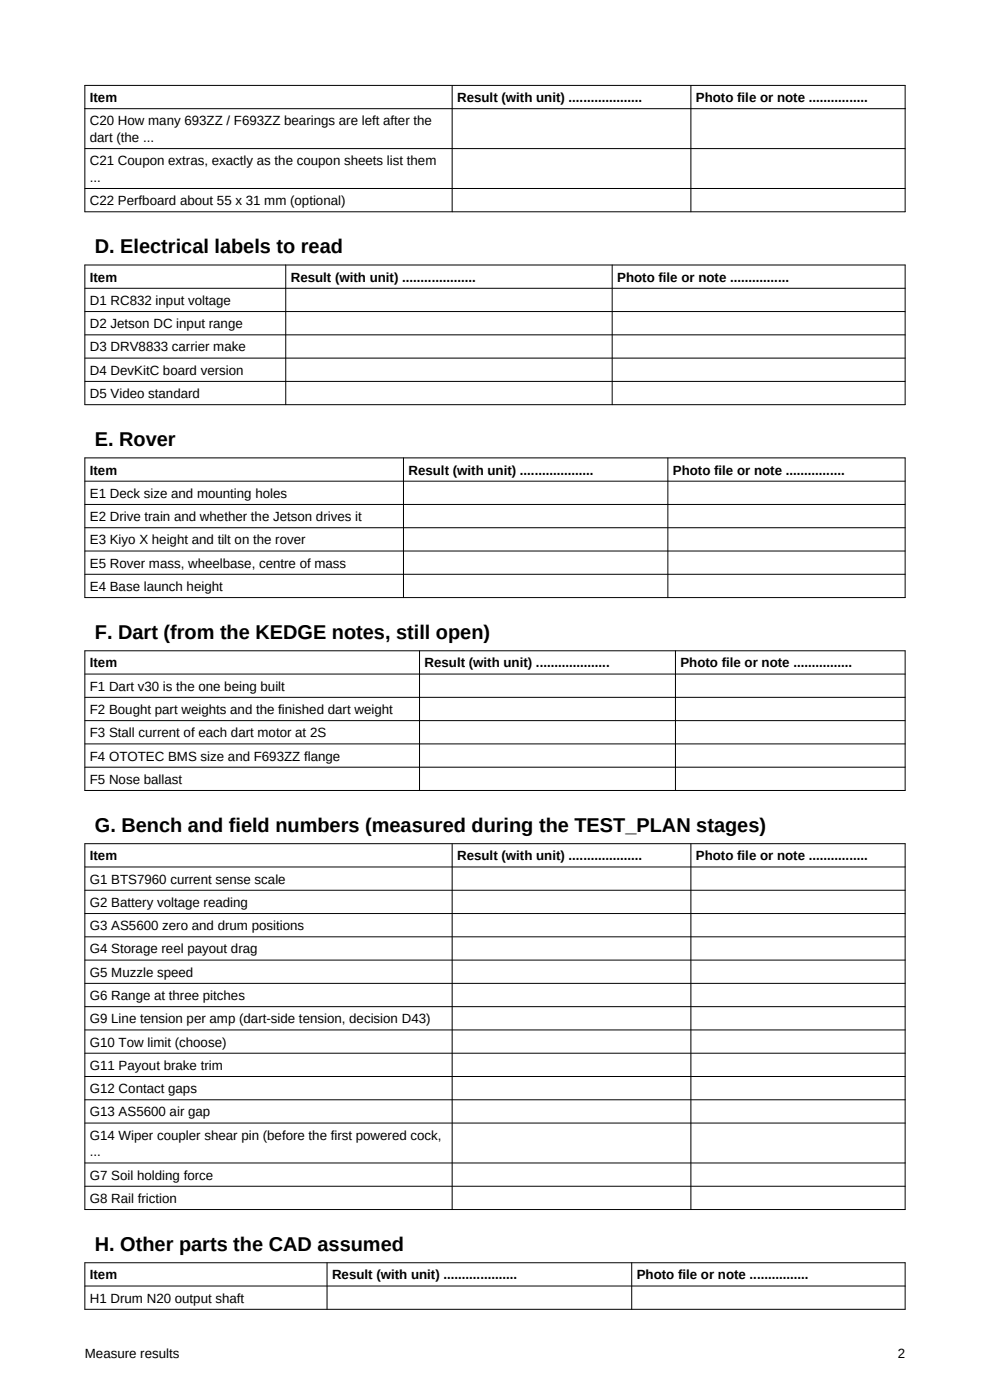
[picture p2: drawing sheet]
<svg xmlns="http://www.w3.org/2000/svg" width="210mm" height="297mm" viewBox="0 0 210 297" stroke-linecap="round" stroke-linejoin="round" font-family="sans-serif">
<defs><g id="words">
<g font-size="4.2">
<text x="20.1" y="53.7">D. Electrical labels to read</text>
<text x="20.1" y="94.7">E. Rover</text>
<text x="20.1" y="135.6">F. Dart (from the KEDGE notes, still open)</text>
<text x="20.1" y="176.5">G. Bench and field numbers (measured during the TEST_PLAN stages)</text>
<text x="20.1" y="265.4">H. Other parts the CAD assumed</text>
</g>
<g font-size="2.8">
<text x="19.1" y="21.6">Item</text>
<text x="97" y="21.6">Result (with unit) ....................</text>
<text x="147.6" y="21.6">Photo file or note ................</text>
<text x="19.1" y="26.6">C20 How many 693ZZ / F693ZZ bearings are left after the</text>
<text x="19.1" y="30.1">dart (the ...</text>
<text x="19.1" y="35.1">C21 Coupon extras, exactly as the coupon sheets list them</text>
<text x="19.1" y="38.6">...</text>
<text x="19.1" y="43.5">C22 Perfboard about 55 x 31 mm (optional)</text>
<text x="19.1" y="59.7">Item</text>
<text x="61.7" y="59.7">Result (with unit) ....................</text>
<text x="130.9" y="59.7">Photo file or note ................</text>
<text x="19.1" y="64.7">D1 RC832 input voltage</text>
<text x="19.1" y="69.6">D2 Jetson DC input range</text>
<text x="19.1" y="74.6">D3 DRV8833 carrier make</text>
<text x="19.1" y="79.5">D4 DevKitC board version</text>
<text x="19.1" y="84.4">D5 Video standard</text>
<text x="19.1" y="100.7">Item</text>
<text x="86.6" y="100.7">Result (with unit) ....................</text>
<text x="142.7" y="100.7">Photo file or note ................</text>
<text x="19.1" y="105.6">E1 Deck size and mounting holes</text>
<text x="19.1" y="110.5">E2 Drive train and whether the Jetson drives it</text>
<text x="19.1" y="115.5">E3 Kiyo X height and tilt on the rover</text>
<text x="19.1" y="120.4">E5 Rover mass, wheelbase, centre of mass</text>
<text x="19.1" y="125.4">E4 Base launch height</text>
<text x="19.1" y="141.6">Item</text>
<text x="90.1" y="141.6">Result (with unit) ....................</text>
<text x="144.3" y="141.6">Photo file or note ................</text>
<text x="19.1" y="146.5">F1 Dart v30 is the one being built</text>
<text x="19.1" y="151.5">F2 Bought part weights and the finished dart weight</text>
<text x="19.1" y="156.4">F3 Stall current of each dart motor at 2S</text>
<text x="19.1" y="161.3">F4 OTOTEC BMS size and F693ZZ flange</text>
<text x="19.1" y="166.3">F5 Nose ballast</text>
<text x="19.1" y="182.5">Item</text>
<text x="97" y="182.5">Result (with unit) ....................</text>
<text x="147.6" y="182.5">Photo file or note ................</text>
<text x="19.1" y="187.5">G1 BTS7960 current sense scale</text>
<text x="19.1" y="192.4">G2 Battery voltage reading</text>
<text x="19.1" y="197.3">G3 AS5600 zero and drum positions</text>
<text x="19.1" y="202.3">G4 Storage reel payout drag</text>
<text x="19.1" y="207.2">G5 Muzzle speed</text>
<text x="19.1" y="212.1">G6 Range at three pitches</text>
<text x="19.1" y="217.1">G9 Line tension per amp (dart-side tension, decision D43)</text>
<text x="19.1" y="222">G10 Tow limit (choose)</text>
<text x="19.1" y="227">G11 Payout brake trim</text>
<text x="19.1" y="231.9">G12 Contact gaps</text>
<text x="19.1" y="236.8">G13 AS5600 air gap</text>
<text x="19.1" y="241.8">G14 Wiper coupler shear pin (before the first powered cock,</text>
<text x="19.1" y="245.3">...</text>
<text x="19.1" y="250.2">G7 Soil holding force</text>
<text x="19.1" y="255.2">G8 Rail friction</text>
<text x="19.1" y="271.4">Item</text>
<text x="70.4" y="271.4">Result (with unit) ....................</text>
<text x="135.1" y="271.4">Photo file or note ................</text>
<text x="19.1" y="276.4">H1 Drum N20 output shaft</text>
<text x="18" y="288">Measure results</text>
<text x="190.4" y="288">2</text>
</g>
</g></defs>
<g fill="none" stroke="#000" stroke-width=".21">
<path d="M18 18.1h174v26.8h-174zM95.9 18.1v26.8M146.6 18.1v26.8M18 23.1h174M18 31.5h174M18 40h174M18 56.2h174v29.7h-174zM60.6 56.2v29.7M129.9 56.2v29.7M18 61.2h174M18 66.1h174M18 71h174"/>
<path d="M18 76h174M18 97.1h174v29.7h-174zM18 80.9h174M85.6 97.1v29.7M141.7 97.1v29.7M18 102.1h174M18 107h174M18 112h174M18 116.9h174M18 138.1h174v29.6h-174zM18 121.8h174M89 138.1v29.6"/>
<path d="M143.3 138.1v29.6M18 143h174M18 147.9h174M18 152.9h174M18 157.8h174M18 179h174v77.6h-174zM18 162.8h174M95.9 179v77.6M146.6 179v77.6M18 183.9h174M18 188.9h174M18 193.8h174"/>
<path d="M18 198.7h174M18 203.7h174M18 208.6h174M18 213.6h174M18 218.5h174M18 223.4h174M18 228.4h174M18 233.3h174M18 238.3h174M18 246.7h174M18 251.7h174M18 267.9h174v9.9h-174z"/>
<path d="M18 272.8h174M69.4 267.9v9.9M134 267.9v9.9"/>
</g>
<use href="#words"/>
</svg>
